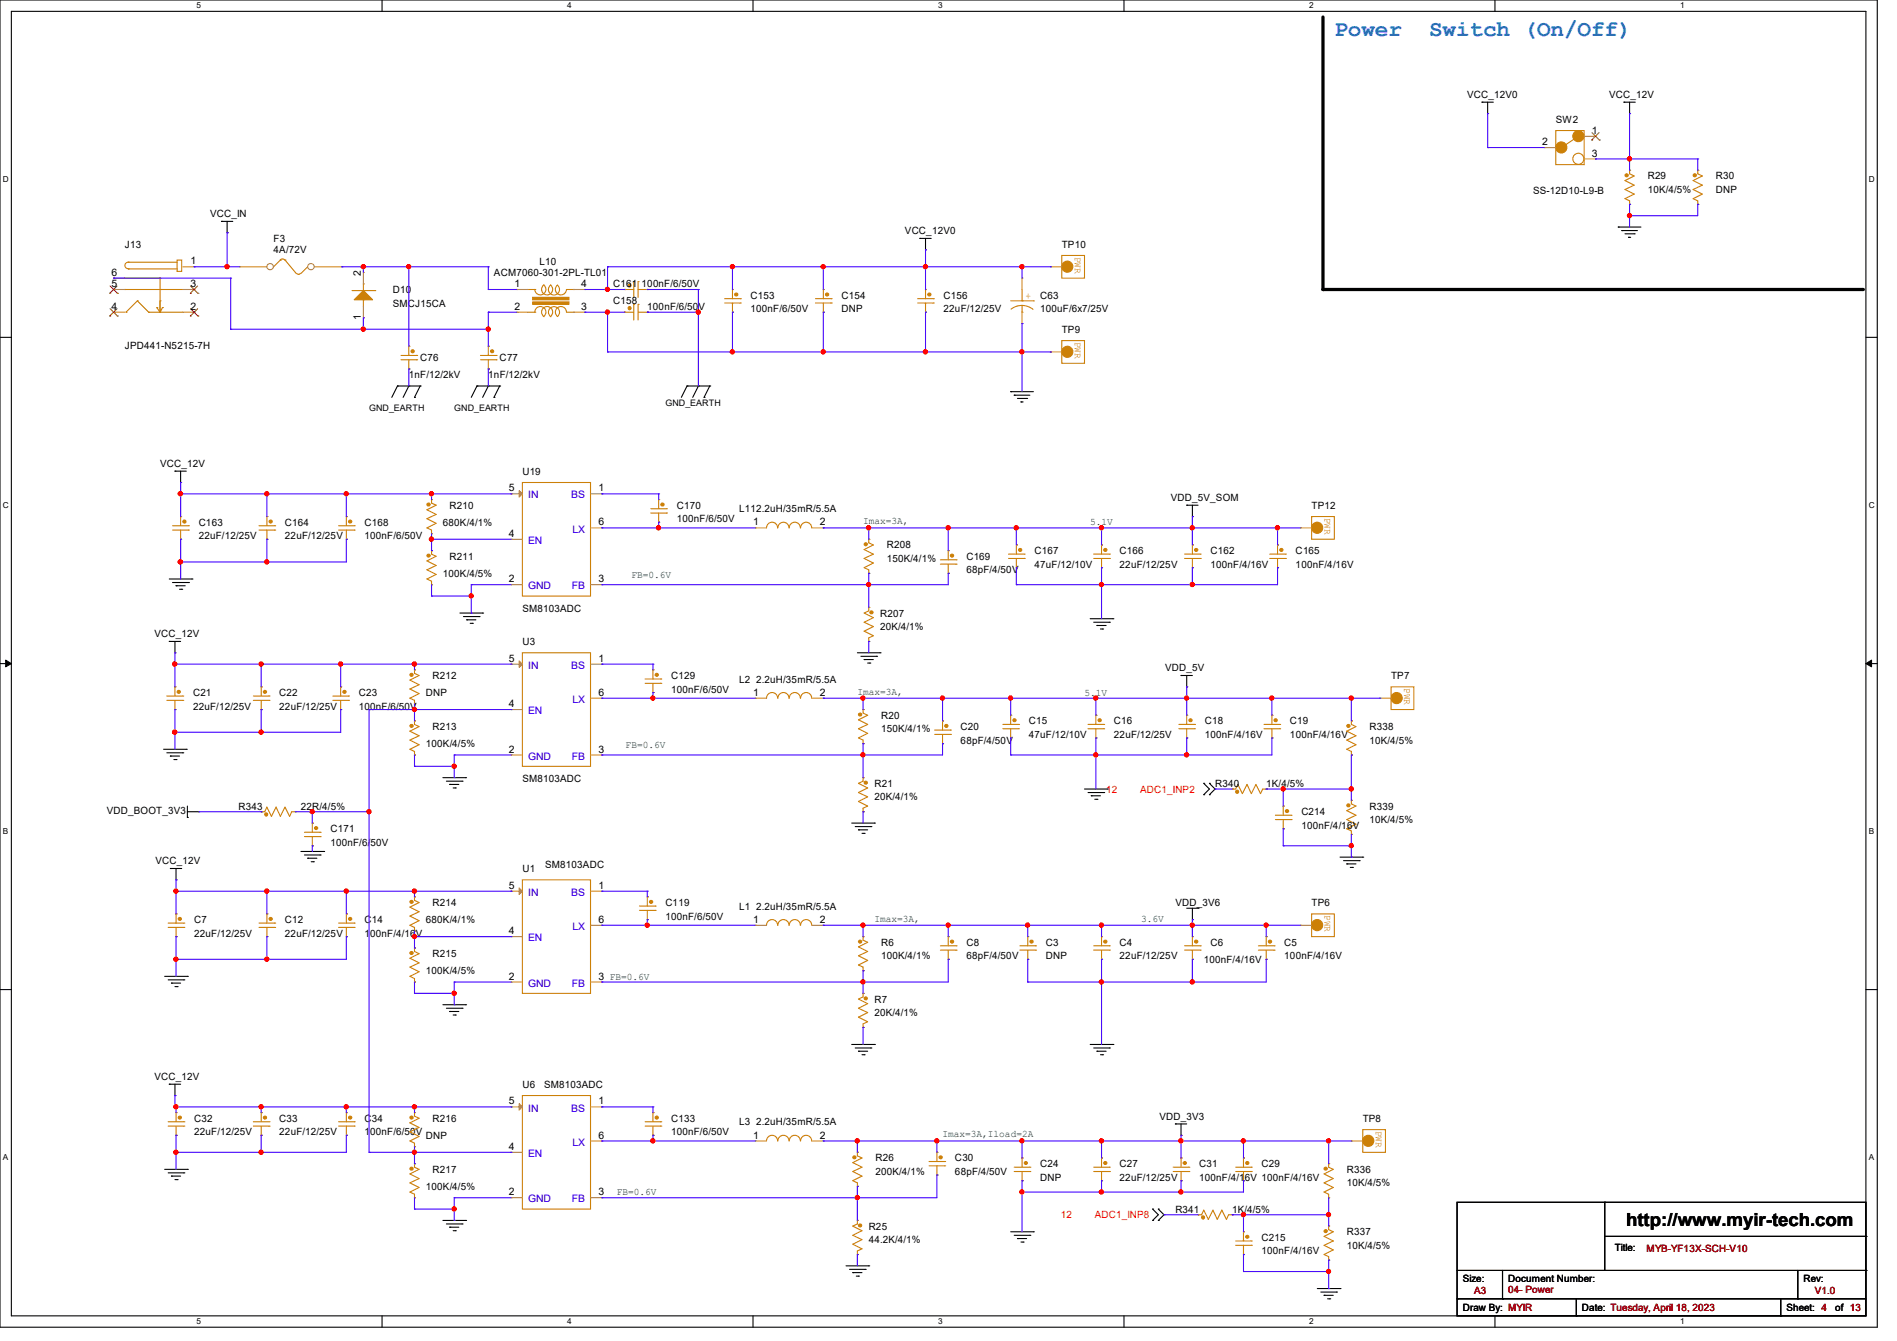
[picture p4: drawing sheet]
<svg xmlns="http://www.w3.org/2000/svg" width="297mm" height="210mm" viewBox="0 0 297 210" stroke-linecap="round" stroke-linejoin="round" font-family="sans-serif">
<defs><g id="words">
<g font-size="3.6" fill="#0080ff">
<text x="208.9" y="5.6">Power</text>
<text x="223.7" y="5.6">Switch (On/Off)</text>
</g>
<text font-size="2.8" x="254.6" y="192">http://www.myir-tech.com</text>
<g font-size="1.6">
<text x="229.7" y="15.3">VCC_12V0</text>
<text x="251.9" y="15.3">VCC_12V</text>
<text x="241.5" y="22.7">2</text>
<text x="243.6" y="19.2">SW2</text>
<text x="249.3" y="21">1</text>
<text x="249.3" y="24.5">3</text>
<text x="258" y="28.1">R29</text>
<text x="268.6" y="28.1">R30</text>
<text x="32.9" y="34">VCC_IN</text>
<text x="240" y="30.4">SS-12D10-L9-B</text>
<text x="258" y="30.2">10K/4/5%</text>
<text x="268.6" y="30.2">DNP</text>
<text x="19.6" y="38.8">J13</text>
<text x="29.8" y="41.4">1</text>
<text x="42.8" y="37.9">F3</text>
<text x="42.8" y="39.7">4A/72V</text>
<text x="84.5" y="41.4">L10</text>
<text x="141.7" y="36.7">VCC_12V0</text>
<text x="166.2" y="38.8">TP10</text>
<text x="17.4" y="45">5</text>
<text x="17.4" y="43.2">6</text>
<text x="29.8" y="45">3</text>
<text x="56.5" y="43.2" transform="rotate(-90 56.5 43.2)">2</text>
<text x="61.5" y="45.9">D10</text>
<text x="77.3" y="43.2">ACM7060-301-2PL-TL01</text>
<text x="80.6" y="45">1</text>
<text x="91" y="45">4</text>
<text x="96" y="45">C161 100nF/6/50V</text>
<text x="96" y="47.7">C158</text>
<text x="117.5" y="46.8">C153</text>
<text x="131.7" y="46.8">C154</text>
<text x="147.7" y="46.8">C156</text>
<text x="162.9" y="46.8">C63</text>
<text x="17.4" y="48.5">4</text>
<text x="29.8" y="48.5">2</text>
<text x="56.5" y="50.1" transform="rotate(-90 56.5 50.1)">1</text>
<text x="61.5" y="48">SMCJ15CA</text>
<text x="80.6" y="48.5">2</text>
<text x="91" y="48.5">3</text>
<text x="101.3" y="48.6">100nF/6/50V</text>
<text x="117.5" y="48.9">100nF/6/50V</text>
<text x="131.7" y="48.9">DNP</text>
<text x="147.7" y="48.9">22uF/12/25V</text>
<text x="162.9" y="48.9">100uF/6x7/25V</text>
<text x="166.2" y="52.1">TP9</text>
<text x="19.6" y="54.6">JPD441-N5215-7H</text>
<text x="64" y="59.2">1nF/12/2kV</text>
<text x="65.8" y="56.6">C76</text>
<text x="76.5" y="59.2">1nF/12/2kV</text>
<text x="78.2" y="56.6">C77</text>
<text x="25.1" y="73.1">VCC_12V</text>
<text x="79.7" y="77">5</text>
<text x="81.8" y="74.3">U19</text>
<text x="93.7" y="77">1</text>
<text x="31.1" y="82.3">C163</text>
<text x="44.6" y="82.3">C164</text>
<text x="57.1" y="82.3">C168</text>
<text x="69.3" y="82.3">680K/4/1%</text>
<text x="70.4" y="79.7">R210</text>
<text x="93.7" y="82.3">6</text>
<text x="106" y="79.7">C170</text>
<text x="106" y="81.8">100nF/6/50V</text>
<text x="115.7" y="80.2">L112.2uH/35mR/5.5A</text>
<text x="117.9" y="82.3">1</text>
<text x="128.4" y="82.3">2</text>
<text x="183.3" y="78.4">VDD_5V_SOM</text>
<text x="205.4" y="79.7">TP12</text>
<text x="31.1" y="84.5">22uF/12/25V</text>
<text x="44.6" y="84.5">22uF/12/25V</text>
<text x="57.1" y="84.5">100nF/6/50V</text>
<text x="70.4" y="87.7">R211</text>
<text x="79.7" y="84.1">4</text>
<text x="138.9" y="85.9">R208</text>
<text x="138.9" y="88">150K/4/1%</text>
<text x="151.3" y="87.7">C169</text>
<text x="151.3" y="89.8">68pF/4/50V</text>
<text x="162" y="86.8">C167</text>
<text x="162" y="88.9">47uF/12/10V</text>
<text x="175.3" y="86.8">C166</text>
<text x="175.3" y="88.9">22uF/12/25V</text>
<text x="189.5" y="86.8">C162</text>
<text x="189.5" y="88.9">100nF/4/16V</text>
<text x="202.9" y="86.8">C165</text>
<text x="202.9" y="88.9">100nF/4/16V</text>
<text x="69.3" y="90.3">100K/4/5%</text>
<text x="79.7" y="91.2">2</text>
<text x="81.8" y="95.8">SM8103ADC</text>
<text x="93.7" y="91.2">3</text>
<text x="24.2" y="99.8">VCC_12V</text>
<text x="81.8" y="101">U3</text>
<text x="137.8" y="96.6">R207</text>
<text x="137.8" y="98.7">20K/4/1%</text>
<text x="67.7" y="106.3">R212</text>
<text x="79.7" y="103.6">5</text>
<text x="93.7" y="103.6">1</text>
<text x="105.1" y="106.3">C129</text>
<text x="115.7" y="106.9">L2 2.2uH/35mR/5.5A</text>
<text x="182.4" y="105.1">VDD_5V</text>
<text x="217.8" y="106.3">TP7</text>
<text x="30.2" y="109">C21</text>
<text x="30.2" y="111.1">22uF/12/25V</text>
<text x="43.7" y="109">C22</text>
<text x="43.7" y="111.1">22uF/12/25V</text>
<text x="56.2" y="109">C23</text>
<text x="56.2" y="111.1">100nF/6/50V</text>
<text x="66.7" y="109">DNP</text>
<text x="79.7" y="110.7">4</text>
<text x="93.7" y="109">6</text>
<text x="105.1" y="108.5">100nF/6/50V</text>
<text x="117.9" y="109">1</text>
<text x="128.4" y="109">2</text>
<text x="138" y="112.6">R20</text>
<text x="161.1" y="113.5">C15</text>
<text x="174.4" y="113.5">C16</text>
<text x="188.6" y="113.5">C18</text>
<text x="202" y="113.5">C19</text>
<text x="66.7" y="117">100K/4/5%</text>
<text x="67.7" y="114.3">R213</text>
<text x="79.7" y="117.9">2</text>
<text x="93.7" y="117.9">3</text>
<text x="138" y="114.7">150K/4/1%</text>
<text x="150.4" y="114.3">C20</text>
<text x="150.4" y="116.5">68pF/4/50V</text>
<text x="161.1" y="115.6">47uF/12/10V</text>
<text x="174.4" y="115.6">22uF/12/25V</text>
<text x="188.6" y="115.6">100nF/4/16V</text>
<text x="202" y="115.6">100nF/4/16V</text>
<text x="214.4" y="114.3">R338</text>
<text x="214.4" y="116.5">10K/4/5%</text>
<text x="81.8" y="122.5">SM8103ADC</text>
<text x="136.9" y="123.2">R21</text>
<text x="136.9" y="125.3">20K/4/1%</text>
<text x="190.2" y="123.2">R340</text>
<text x="198.2" y="123.2">1K/4/5%</text>
<text x="16.7" y="127.5">VDD_BOOT_3V3</text>
<text x="37.3" y="126.8">R343</text>
<text x="47.1" y="126.8">22R/4/5%</text>
<text x="51.7" y="130.3">C171</text>
<text x="203.7" y="127.7">C214</text>
<text x="203.7" y="129.8">100nF/4/16V</text>
<text x="214.4" y="126.8">R339</text>
<text x="214.4" y="128.9">10K/4/5%</text>
<text x="24.3" y="135.3">VCC_12V</text>
<text x="51.7" y="132.5">100nF/6/50V</text>
<text x="81.8" y="136.6">U1</text>
<text x="85.3" y="136">SM8103ADC</text>
<text x="67.7" y="141.9">R214</text>
<text x="79.7" y="139.2">5</text>
<text x="93.7" y="139.2">1</text>
<text x="104.2" y="141.9">C119</text>
<text x="115.7" y="142.4">L1 2.2uH/35mR/5.5A</text>
<text x="184" y="141.9">VDD_3V6</text>
<text x="205.4" y="141.9">TP6</text>
<text x="30.4" y="144.6">C7</text>
<text x="30.4" y="146.7">22uF/12/25V</text>
<text x="44.6" y="144.6">C12</text>
<text x="44.6" y="146.7">22uF/12/25V</text>
<text x="57.1" y="144.6">C14</text>
<text x="57.1" y="146.7">100nF/4/16V</text>
<text x="66.7" y="144.6">680K/4/1%</text>
<text x="67.7" y="149.9">R215</text>
<text x="79.7" y="146.3">4</text>
<text x="93.7" y="144.5">6</text>
<text x="104.2" y="144">100nF/6/50V</text>
<text x="117.9" y="144.5">1</text>
<text x="128.4" y="144.5">2</text>
<text x="138" y="148.1">R6</text>
<text x="151.3" y="148.1">C8</text>
<text x="163.7" y="148.1">C3</text>
<text x="175.3" y="148.1">C4</text>
<text x="189.5" y="148.1">C6</text>
<text x="201.1" y="148.1">C5</text>
<text x="66.7" y="152.6">100K/4/5%</text>
<text x="79.7" y="153.4">2</text>
<text x="93.7" y="153.4">3 FB=0.6V</text>
<text x="138" y="150.2">100K/4/1%</text>
<text x="151.3" y="150.2">68pF/4/50V</text>
<text x="163.7" y="150.2">DNP</text>
<text x="175.3" y="150.2">22uF/12/25V</text>
<text x="188.5" y="150.8">100nF/4/16V</text>
<text x="201.1" y="150.2">100nF/4/16V</text>
<text x="136.9" y="157">R7</text>
<text x="136.9" y="159.1">20K/4/1%</text>
<text x="24.2" y="169.1">VCC_12V</text>
<text x="79.7" y="173">5</text>
<text x="81.8" y="170.3">U6</text>
<text x="85.2" y="170.3">SM8103ADC</text>
<text x="93.7" y="173">1</text>
<text x="30.4" y="175.7">C32</text>
<text x="30.4" y="177.8">22uF/12/25V</text>
<text x="43.7" y="175.7">C33</text>
<text x="43.7" y="177.8">22uF/12/25V</text>
<text x="57.1" y="175.7">C34</text>
<text x="57.1" y="177.8">100nF/6/50V</text>
<text x="66.7" y="178.3">DNP</text>
<text x="67.7" y="175.7">R216</text>
<text x="93.7" y="178.3">6</text>
<text x="105.1" y="175.7">C133</text>
<text x="105.1" y="177.8">100nF/6/50V</text>
<text x="115.7" y="176.2">L3 2.2uH/35mR/5.5A</text>
<text x="117.9" y="178.3">1</text>
<text x="128.4" y="178.3">2</text>
<text x="181.5" y="175.3">VDD_3V3</text>
<text x="213.4" y="175.7">TP8</text>
<text x="67.7" y="183.7">R217</text>
<text x="79.7" y="180.1">4</text>
<text x="137.1" y="181.9">R26</text>
<text x="137.1" y="184">200K/4/1%</text>
<text x="149.5" y="181.9">C30</text>
<text x="149.5" y="184">68pF/4/50V</text>
<text x="162.9" y="182.8">C24</text>
<text x="162.9" y="184.9">DNP</text>
<text x="175.3" y="182.8">C27</text>
<text x="175.3" y="184.9">22uF/12/25V</text>
<text x="187.7" y="182.8">C31</text>
<text x="187.7" y="184.9">100nF/4/16V 100nF/4/16V</text>
<text x="197.5" y="182.8">C29</text>
<text x="210.9" y="183.7">R336</text>
<text x="210.9" y="185.8">10K/4/5%</text>
<text x="66.7" y="186.3">100K/4/5%</text>
<text x="79.7" y="187.2">2</text>
<text x="93.7" y="187.2">3</text>
<text x="184" y="189.9">R341</text>
<text x="192.9" y="189.9">1K/4/5%</text>
<text x="136" y="192.6">R25</text>
<text x="136" y="194.7">44.2K/4/1%</text>
<text x="197.5" y="194.3">C215</text>
<text x="197.5" y="196.5">100nF/4/16V</text>
<text x="210.9" y="193.5">R337</text>
<text x="210.9" y="195.6">10K/4/5%</text>
<text x="252.8" y="196">Title:</text>
<text x="229" y="200.7">Size:</text>
<text x="236.1" y="200.7">Document Number:</text>
<text x="282.4" y="200.7">Rev:</text>
<text x="229" y="205.4">Draw By: MYIR</text>
<text x="247.7" y="205.4">Date: Tuesday, April 18, 2023</text>
<text x="279.7" y="205.4">Sheet: 4</text>
<text x="287.3" y="205.4">of 13</text>
</g>
<g font-size="1.6" fill="#cc8006">
<text x="168.3" y="40.2" transform="rotate(90 168.3 40.2)">PWR</text>
<text x="160.6" y="46.9">+</text>
<text x="168.3" y="53.5" transform="rotate(90 168.3 53.5)">PWR</text>
<text x="207.4" y="81.1" transform="rotate(90 207.4 81.1)">PWR</text>
<text x="219.8" y="107.7" transform="rotate(90 219.8 107.7)">PWR</text>
<text x="207.4" y="143.3" transform="rotate(90 207.4 143.3)">PWR</text>
<text x="215.4" y="177.1" transform="rotate(90 215.4 177.1)">PWR</text>
</g>
<g font-size="1.6" fill="#00c">
<text x="82.7" y="78.1">IN</text>
<text x="89.4" y="78.1">BS</text>
<text x="89.6" y="83.4">LX</text>
<text x="82.7" y="85.2">EN</text>
<text x="82.7" y="92.3">GND</text>
<text x="89.5" y="92.3">FB</text>
<text x="82.7" y="104.7">IN</text>
<text x="89.4" y="104.7">BS</text>
<text x="82.7" y="111.8">EN</text>
<text x="89.6" y="110.1">LX</text>
<text x="82.7" y="119">GND</text>
<text x="89.5" y="119">FB</text>
<text x="82.7" y="140.3">IN</text>
<text x="89.4" y="140.3">BS</text>
<text x="82.7" y="147.4">EN</text>
<text x="89.6" y="145.6">LX</text>
<text x="82.7" y="154.5">GND</text>
<text x="89.5" y="154.5">FB</text>
<text x="82.7" y="174.1">IN</text>
<text x="89.4" y="174.1">BS</text>
<text x="89.6" y="179.4">LX</text>
<text x="82.7" y="181.2">EN</text>
<text x="82.7" y="188.3">GND</text>
<text x="89.5" y="188.3">FB</text>
</g>
<g font-size="1.6" fill="#008000">
<text x="135.1" y="82.1">Imax=3A,</text>
<text x="170.7" y="82.3">5.1V</text>
<text x="98.8" y="90.5">FB=0.6V</text>
<text x="134.2" y="108.8">Imax=3A,</text>
<text x="169.8" y="109">5.1V</text>
<text x="98" y="117.1">FB=0.6V</text>
<text x="136.9" y="144.4">Imax=3A,</text>
<text x="178.7" y="144.4">3.6V</text>
<text x="147.6" y="178.1">Imax=3A,Iload=2A</text>
<text x="96.6" y="187.2">FB=0.6V</text>
</g>
<g font-size="1.6" fill="#f00">
<text x="173.2" y="124.1">12</text>
<text x="178.5" y="124.1">ADC1_INP2</text>
<text x="166.1" y="190.8">12</text>
<text x="171.4" y="190.8">ADC1_INP8</text>
</g>
<g font-size="1.6" fill="#800000">
<text x="257.8" y="196.1">MYB-YF13X-SCH-V10</text>
<text x="230.8" y="202.7">A3</text>
<text x="236.1" y="202.5">04- Power</text>
<text x="284.1" y="202.7">V1.0</text>
</g>
<g font-size="1.4">
<text x="57.8" y="64.4">GND_EARTH</text>
<text x="71.1" y="64.4">GND_EARTH</text>
<text x="104.2" y="63.5">GND_EARTH</text>
</g>
<g font-size="1.3">
<text x="30.8" y="1.3">5</text>
<text x="88.8" y="1.3">4</text>
<text x="146.9" y="1.3">3</text>
<text x="205" y="1.3">2</text>
<text x="263.1" y="1.3">1</text>
<text x=".5" y="28.4">D</text>
<text x="292.6" y="28.4">D</text>
<text x=".5" y="79.5">C</text>
<text x="292.6" y="79.5">C</text>
<text x=".5" y="130.6">B</text>
<text x="292.6" y="130.6">B</text>
<text x=".5" y="181.7">A</text>
<text x="292.6" y="181.7">A</text>
<text x="30.8" y="207.4">5</text>
<text x="88.8" y="207.4">4</text>
<text x="146.9" y="207.4">3</text>
<text x="205" y="207.4">2</text>
<text x="263.1" y="207.4">1</text>
</g>
</g></defs>
<path d="M0 0h293.9v207.9h-293.9zM1.8 1.8h290.3v204.3h-290.3z" fill="none" stroke="#000" stroke-width=".17"/>
<g fill="#fff">
<path d="M30.8 .2h.7v1.4h-.7z"/>
<path d="M30.8 206.2h.7v1.4h-.7z"/>
</g>
<path d="M59.8 0v1.8M59.8 206.1v1.8" fill="none" stroke="#000" stroke-width=".17"/>
<g fill="#fff">
<path d="M88.8 .2h.7v1.4h-.7z"/>
<path d="M88.8 206.2h.7v1.4h-.7z"/>
</g>
<path d="M117.9 0v1.8M117.9 206.1v1.8" fill="none" stroke="#000" stroke-width=".17"/>
<g fill="#fff">
<path d="M146.9 .2h.7v1.4h-.7z"/>
<path d="M146.9 206.2h.7v1.4h-.7z"/>
</g>
<path d="M176 0v1.8M176 206.1v1.8" fill="none" stroke="#000" stroke-width=".17"/>
<g fill="#fff">
<path d="M205 .2h.7v1.4h-.7z"/>
<path d="M205 206.2h.7v1.4h-.7z"/>
</g>
<path d="M234.1 0v1.8M234.1 206.1v1.8" fill="none" stroke="#000" stroke-width=".17"/>
<g fill="#fff">
<path d="M263.1 .2h.6v1.4h-.6z"/>
<path d="M263.1 206.2h.6v1.4h-.6z"/>
<path d="M.5 27.3h.9v1.4h-.9z"/>
<path d="M292.6 27.3h.9v1.4h-.9z"/>
<path d="M.5 78.4h.9v1.4h-.9z"/>
<path d="M292.6 78.4h.9v1.4h-.9z"/>
</g>
<path d="M0 52.8h1.8M292.1 52.8h1.8" fill="none" stroke="#000" stroke-width=".17"/>
<g fill="#fff">
<path d="M.5 129.5h.8v1.4h-.8z"/>
<path d="M292.6 129.5h.8v1.4h-.8z"/>
</g>
<path d="M0 103.9h1.8M292.1 103.9h1.8" fill="none" stroke="#000" stroke-width=".17"/>
<path d="M.9 103.4l.9 .5-.9 .5zM292.1 103.9l.9-.5v1z" fill="#000" stroke="#000" stroke-width=".16"/>
<g fill="#fff">
<path d="M.5 180.5h.8v1.4h-.8z"/>
<path d="M292.6 180.5h.8v1.4h-.8z"/>
</g>
<g fill="none" stroke="#000" stroke-width=".17">
<path d="M232 16h.1M232 16h1.8M232.9 17.8h.1M232.9 16v1.8M254.3 16h.1M254.3 16h1.7M255.1 17.8h.1M255.1 16v1.8M34.7 34.7h.1M34.7 34.7h1.7M35.6 36.4h.1M35.6 34.7v1.7"/>
<path d="M144 37.3h.1M144 37.3h1.8M144.9 39.1h.1M144.9 37.3v1.8M253.4 35.6h.1M253.4 35.6h3.5M253.9 36.1h.1M253.9 36.1h2.5M254.4 36.6h1.5M255 37.2h.1M255 37.2h.3M255.9 36.6h.1"/>
<path d="M27.4 73.8h.1M27.4 73.8h1.8M28.3 75.6h.1M28.3 73.8v1.8M62.2 60.5h.1M62.2 60.5l-.9 1.7M62.2 60.5h3.6M64 60.5h.1M64 60.5l-.9 1.7M64.9 62.2h.1M65.8 60.5h.1M65.8 60.5l-.9 1.7"/>
<path d="M74.7 60.5h.1M74.7 60.5h3.5M74.7 60.5l-.9 1.7M76.5 60.5h.1M76.5 60.5l-.9 1.7M77.3 62.2h.1M78.2 60.5h.1M78.2 60.5l-.9 1.7M107.6 60.5h.1M107.6 60.5h3.5M107.6 60.5l-.9 1.7M109.3 60.5h.1"/>
<path d="M109.3 60.5l-.8 1.7M110.2 62.2h.1M111.1 60.5h.1M111.1 60.5l-.9 1.7M158.2 61.3h.1M158.2 61.3h3.6M158.8 61.9h.1M158.8 61.9h2.4M159.3 62.4h1.4M159.9 62.9h.1M159.9 62.9h.3M160.7 62.4h.1"/>
<path d="M185.8 79.1h.1M185.8 79.1h1.8M186.7 79.1v1.8M26.5 90.7h3.6M27 91.2h2.5M27.6 91.7h.1M27.6 91.7h1.4M28.1 92.3h.3M28.4 92.3h.1M29.5 91.2h.1M30.1 90.7h.1M72 96h3.6"/>
<path d="M72.6 96.6h2.4M73.1 97.1h.1M73.1 97.1h1.4M73.6 97.6h.4M74 97.6h.1M75 96.6h.1M75.6 96h.1M170.7 96.9h3.5M171.2 97.5h2.5M171.7 98h.1M171.7 98h1.5M172.3 98.5h.3"/>
<path d="M172.6 98.5h.1M173.7 97.5h.1M174.2 96.9h.1M186.7 80.9h.1M25.6 117.3h3.6M26.1 117.9h2.5M26.5 100.5h.1M26.5 100.5h1.8M26.7 118.4h.1M26.7 118.4h1.4M27.2 119h.4M27.4 102.2h.1"/>
<path d="M27.4 100.5v1.7M27.6 119h.1M28.6 117.9h.1M29.2 117.3h.1M134.2 102.2h3.6M134.8 102.8h2.4M135.3 103.3h.1M135.3 103.3h1.4M135.8 103.8h.4M136.2 103.8h.1M137.2 102.8h.1M137.8 102.2h.1"/>
<path d="M184.9 105.8h.1M184.9 105.8h1.8M185.8 107.6h.1M185.8 105.8v1.8M26.7 136h.1M26.7 136h1.7M27.6 137.8h.1M27.6 136v1.8M29.3 128h.1M29.3 127.1h1.8M29.3 126.2v1.8M31.1 127.1h.1"/>
<path d="M47.1 133.3h3.6M47.7 133.9h2.4M48.2 134.4h.1M48.2 134.4h1.4M48.7 135h.4M49.1 135h.1M50.1 133.9h.1M50.7 133.3h.1M69.3 121.8h3.6M69.9 122.3h2.4M70.4 122.9h.1M70.4 122.9h1.4"/>
<path d="M71 123.4h.3M71.3 123.4h.1M72.3 122.3h.1M72.9 121.8h.1M133.3 128.9h3.6M133.9 129.5h2.5M134.4 130h.1M134.4 130h1.4M135 130.5h.3M135.3 130.5h.1M136.4 129.5h.1M136.9 128.9h.1"/>
<path d="M169.8 123.6h3.6M170.3 124.1h2.5M170.9 124.6h.1M170.9 124.6h1.4M171.4 125.2h.3M171.7 125.2h.1M172.8 124.1h.1M173.4 123.6h.1M188.5 124.5h.1M188.5 122.7h.1M188.5 122.7l.9 .9-.9 .9M189.4 122.7h.1"/>
<path d="M189.4 124.5h.1M189.4 122.7l.8 .9-.8 .9M209.8 134.2h3.6M210.4 134.8h2.4M210.9 135.3h.1M210.9 135.3h1.4M211.4 135.8h.4M211.8 135.8h.1M212.8 134.8h.1M213.4 134.2h.1M0 155h1.8M25.8 152.9h3.5"/>
<path d="M26.3 153.5h2.5M26.8 154h.1M26.8 154h1.5M27.4 154.5h.3M27.7 154.5h.1M28.8 153.5h.1M29.3 152.9h.1M69.3 157.4h3.6M69.9 157.9h2.4M70.4 158.4h.1M70.4 158.4h1.4M71 159h.3"/>
<path d="M71.3 159h.1M72.3 157.9h.1M72.9 157.4h.1M185.8 142.2h1.8M186.7 144h.1M186.7 142.2v1.8M187.6 142.2h.1M292.1 155h1.8M26.5 169.8h.1M26.5 169.8h1.8M27.4 171.6h.1M27.4 169.8v1.8"/>
<path d="M133.3 163.6h3.6M133.9 164.1h2.5M134.4 164.6h.1M134.4 164.6h1.4M135 165.2h.3M135.3 165.2h.1M136.4 164.1h.1M136.9 163.6h.1M170.7 163.6h3.5M171.2 164.1h2.5M171.7 164.6h.1M171.7 164.6h1.5"/>
<path d="M172.3 165.2h.3M172.6 165.2h.1M173.7 164.1h.1M174.2 163.6h.1M184 176h.1M184 176h1.8M184.9 177.8h.1M184.9 176v1.8M25.8 183.1h3.5M26.3 183.7h2.5M26.8 184.2h.1M26.8 184.2h1.5"/>
<path d="M27.4 184.7h.3M27.7 184.7h.1M28.8 183.7h.1M29.3 183.1h.1M69.3 191.1h3.6M69.9 191.7h2.4M70.4 192.2h.1M70.4 192.2h1.4M71 192.7h.3M71.3 192.7h.1M72.3 191.7h.1M72.9 191.1h.1"/>
<path d="M132.5 198.2h3.5M133 198.8h2.5M133.5 199.3h.1M133.5 199.3h1.5M134.1 199.9h.3M134.4 199.9h.1M135.5 198.8h.1M136 198.2h.1M158.2 192.9h3.6M158.8 193.5h2.4M159.3 194h.1M159.3 194h1.4"/>
<path d="M159.9 194.5h.3M160.2 194.5h.1M161.2 193.5h.1M161.8 192.9h.1M180.5 191.1h.1M180.5 189.4h.1M180.5 189.4l.9 .8-.9 .9M181.4 189.4h.1M181.4 191.1h.1M181.4 189.4l.8 .8-.8 .9M228.1 188.3h64v17.8h-64zM228.1 199h64"/>
<path d="M235.2 199v4.4M251.2 188.3h.1M251.2 188.3v10.7M251.2 193.6h40.9M281.5 199v4.4M292.1 199h.1M292.1 193.6h.1M206.2 201.8h3.6M206.8 202.4h2.5M207.3 202.9h.1M207.3 202.9h1.4M207.9 203.4h.3"/>
<path d="M208.2 203.4h.1M209.3 202.4h.1M209.8 201.8h.1M228.1 203.4h.1M228.1 203.4h64M235.2 203.4h.1M246.8 206.1h.1M246.8 203.4v2.7M278.8 206.1h.1M278.8 203.4v2.7M281.5 203.4h.1"/>
</g>
<path d="M207.1 2.7v42.6h84.5" fill="none" stroke="#000" stroke-width=".51"/>
<g fill="#000">
<circle cx="207.1" cy="45.3" r=".25"/>
<circle cx="291.6" cy="45.3" r=".25"/>
</g>
<g fill="#cc8006" stroke="#cc8006" stroke-width=".17">
<path d="M56.9 45.5l1.4 1.4h-2.8z"/>
<path d="M83.4 47.3h5.7v.4h-5.7z" fill-rule="evenodd"/>
<path d="M83.4 46.6h5.7v.3h-5.7z" fill-rule="evenodd"/>
<circle cx="206.2" cy="82.7" r=".87"/>
<circle cx="173.1" cy="147.5" r=".24"/>
<circle cx="28.2" cy="175" r=".24"/>
<circle cx="211.1" cy="126.1" r=".24"/>
<circle cx="98.6" cy="44.7" r=".24"/>
<circle cx="101.9" cy="141.3" r=".24"/>
<circle cx="254.7" cy="27.5" r=".24"/>
<circle cx="136.5" cy="95.9" r=".24"/>
<circle cx="187.3" cy="147.5" r=".24"/>
<circle cx="199.7" cy="112.8" r=".24"/>
<circle cx="102.8" cy="105.7" r=".24"/>
<circle cx="67.1" cy="79" r=".24"/>
<circle cx="41.5" cy="175" r=".24"/>
<circle cx="148.2" cy="113.7" r=".24"/>
<circle cx="206.2" cy="144.9" r=".87"/>
<circle cx="115.3" cy="46.1" r=".24"/>
<circle cx="135.6" cy="122.6" r=".24"/>
<circle cx="54.8" cy="175" r=".24"/>
<circle cx="64.4" cy="175" r=".24"/>
<circle cx="64.4" cy="141.3" r=".24"/>
<circle cx="173.1" cy="86.1" r=".24"/>
<circle cx="28.2" cy="143.9" r=".24"/>
<circle cx="161.5" cy="147.5" r=".24"/>
<circle cx="135.6" cy="156.4" r=".24"/>
<circle cx="218.7" cy="109.3" r=".87"/>
<circle cx="67.1" cy="87" r=".24"/>
<circle cx="49.5" cy="129.7" r=".24"/>
<circle cx="145.5" cy="46.1" r=".24"/>
<circle cx="103.7" cy="79" r=".24"/>
<circle cx="98.6" cy="48.2" r=".24"/>
<circle cx="64.4" cy="183" r=".24"/>
<circle cx="42.4" cy="143.9" r=".24"/>
<circle cx="195.3" cy="182.2" r=".24"/>
<circle cx="64.4" cy="149.3" r=".24"/>
<circle cx="207.6" cy="183" r=".24"/>
<circle cx="244.5" cy="23.1" r=".87"/>
<circle cx="247.1" cy="21.3" r=".87"/>
<circle cx="159.7" cy="86.1" r=".24"/>
<circle cx="64.4" cy="105.7" r=".24"/>
<circle cx="167.1" cy="55.1" r=".87"/>
<circle cx="188.4" cy="190.7" r=".24"/>
<circle cx="186.4" cy="112.8" r=".24"/>
<circle cx="187.3" cy="86.1" r=".24"/>
<circle cx="172.2" cy="112.8" r=".24"/>
<circle cx="64.6" cy="55" r=".24"/>
<circle cx="147.3" cy="181.3" r=".24"/>
<circle cx="201.5" cy="127" r=".24"/>
<circle cx="41.7" cy="127.5" r=".24"/>
<circle cx="102.8" cy="175" r=".24"/>
<circle cx="134.7" cy="111.9" r=".24"/>
<circle cx="28.9" cy="81.7" r=".24"/>
<circle cx="64.4" cy="113.7" r=".24"/>
<circle cx="133.8" cy="181.3" r=".24"/>
<circle cx="207.6" cy="192.8" r=".24"/>
<circle cx="54.8" cy="81.7" r=".24"/>
<circle cx="195.3" cy="193.7" r=".24"/>
<circle cx="134.7" cy="191.9" r=".24"/>
<circle cx="214.2" cy="178.7" r=".87"/>
<circle cx="265.4" cy="27.5" r=".24"/>
<circle cx="42.4" cy="81.7" r=".24"/>
<circle cx="198.8" cy="147.5" r=".24"/>
<circle cx="173.1" cy="182.2" r=".24"/>
<circle cx="28" cy="108.4" r=".24"/>
<circle cx="158.8" cy="112.8" r=".24"/>
<circle cx="129.5" cy="46.1" r=".24"/>
<circle cx="41.5" cy="108.4" r=".24"/>
<circle cx="77.1" cy="55" r=".24"/>
<circle cx="149.1" cy="87" r=".24"/>
<circle cx="160.6" cy="182.2" r=".24"/>
<circle cx="185.5" cy="182.2" r=".24"/>
<circle cx="54.8" cy="143.9" r=".24"/>
<circle cx="149.1" cy="147.5" r=".24"/>
</g>
<g fill="none" stroke="#cc8006" stroke-width=".17">
<path d="M243.6 20.4h4.4v5.4h-4.4zM247.1 21.3h.1M247.1 21.3l-2.6 1.8M255.1 32h.1M255.1 26.7h.1M255.1 26.7v.5l.8 .4-1.5 .7 1.5 .7-1.5 .7 1.5 .7-1.5 .7 .7 .4v.5M265.8 32h.1M265.8 26.7h.1M265.8 26.7v.5l.7 .4-1.4 .7 1.4 .7-1.4 .7 1.4 .7-1.4 .7 .7 .4v.5M19.6 45.3h.1M19.6 45.3h9M19.6 43.6h5.5"/>
<path d="M19.7 48.9h.1M20.1 41.1h.1M20.1 42.1h.1M20.1 41.1a.51 .51 0 0 0-.5 .5 .51 .51 0 0 0 .5 .5M20.1 41.1h7.6M20.1 42.1h7.6M21.5 47.1h.1M21.5 47.1l1.8 1.8M21.5 47.1l-1.8 1.8M23.3 48.9h.1M23.3 48.9h5.3M24.6 48.2h.1"/>
<path d="M24.6 48.2l.5 .7M25.1 45.3h.1M25.1 48.9h.1M25.1 47.1h.1M25.1 43.6h.1M25.1 43.6v5.3M25.4 48.2h.1M25.4 48.2l-.3 .7M27.7 40.7h.7v1.8h-.7zM43.9 40.7l.4-.1 .3 .1M43.9 40.7h.1M43.9 40.7l-1.1 1.1"/>
<path d="M44.6 40.7h.1M44.6 40.7l1.8 2.1M47 42.8l-.2 .2-.4-.2M48.2 41.8h.1M48.2 41.8l-1.1 1M55.1 45.5h3.6M56.9 44.4h.1M56.9 46.9h.1M56.9 44.4v1.1M56.9 46.9v1.1M58.7 45.5h.1M62.8 56.3h2.4"/>
<path d="M62.8 55.7h2.4M64 54.2h.1M64 57.8h.1M64 54.2v1.5M64 56.3v1.5M65.2 56.3h.1M65.2 55.7h.1M75.2 56.3h2.5M75.2 55.7h2.5M76.5 54.2h.1M76.5 57.8h.1M76.5 54.2v1.5"/>
<path d="M76.5 56.3v1.5M77.7 56.3h.1M77.7 55.7h.1M82.7 45.3h1M82.7 48.9h1M83.7 48.9a.87 .87 0 0 1 1.3-.8 .87 .87 0 0 1 .1 1.5M83.7 45.3h.1M83.7 48.9h.1M85.2 44.6a.87 .87 0 0 1-.2 1.5 .87 .87 0 0 1-1.3-.8M85.2 44.6a.87 .87 0 0 0-.2 1.3 .87 .87 0 0 0 1.3 0 .87 .87 0 0 0-.1-1.3M86.2 49.6a.87 .87 0 0 0 .1-1.3 .87 .87 0 0 0-1.3 0 .87 .87 0 0 0 .2 1.3M86.2 44.6a.87 .87 0 0 0-.1 1.3 .87 .87 0 0 0 1.3 0 .87 .87 0 0 0-.1-1.2"/>
<path d="M87.3 49.6a.87 .87 0 0 0 .1-1.3 .87 .87 0 0 0-1.3 0 .87 .87 0 0 0 .2 1.3M87.3 44.6a.87 .87 0 0 0 .1 1.5 .87 .87 0 0 0 1.3-.8M88.7 48.9a.87 .87 0 0 0-1.3-.8 .87 .87 0 0 0-.1 1.5M88.7 45.3h1.1M88.7 48.9h1.1M89.8 45.3h.1M89.8 48.9h.1M97.8 45.3h.1M97.8 48.9h.1M97.8 45.3h1.4M97.8 48.9h1.4M99.2 44.1h.1"/>
<path d="M99.2 47.7h.1M99.2 44.1v2.5M99.2 47.7v2.4M99.9 44.1h.1M99.9 47.7h.1M99.9 44.1v2.5M99.9 47.7v2.4M99.9 45.3h1.4M99.9 48.9h1.4M101.3 45.3h.1M101.3 48.9h.1M113.5 47.5h2.4"/>
<path d="M113.5 46.8h2.4M114.7 45.3h.1M114.7 48.9h.1M114.7 45.3v1.5M114.7 47.5v1.4M115.9 47.5h.1M115.9 46.8h.1M127.7 47.5h2.4M127.7 46.8h2.4M128.9 45.3h.1M128.9 48.9h.1M128.9 45.3v1.5"/>
<path d="M128.9 47.5v1.4M130.1 47.5h.1M130.1 46.8h.1M143.7 47.5h2.4M143.7 46.8h2.4M144.9 45.3h.1M144.9 48.9h.1M144.9 45.3v1.5M144.9 47.5v1.4M146.1 47.5h.1M146.1 46.8h.1M166.2 53.3h3.6v3.6h-3.6z"/>
<path d="M67.6 78.2h.1M67.6 78.2v.6l.7 .3-1.5 .7 1.5 .8-1.5 .6 1.5 .8-1.5 .7 .8 .3v.6M81.8 75.6h10.7v17.7h-10.7zM101.9 79.7h2.5M103.1 78.2h.1M103.1 78.2v1.5M104.4 79.7h.1M27 83h2.5M27 82.3h2.5M28.3 80.9h.1M28.3 84.5h.1M28.3 80.9v1.4"/>
<path d="M28.3 83v1.5M29.5 83h.1M29.5 82.3h.1M40.6 83h2.4M40.6 82.3h2.4M41.8 80.9h.1M41.8 84.5h.1M41.8 80.9v1.4M41.8 83v1.5M43 83h.1M43 82.3h.1M53 83h2.5"/>
<path d="M53 82.3h2.5M54.2 80.9h.1M54.2 84.5h.1M54.2 80.9v1.4M54.2 83v1.5M55.5 83h.1M55.5 82.3h.1M67.6 83.6h.1M67.6 91.6h.1M67.6 86.2h.1M67.6 86.2v.6l.7 .3-1.5 .7 1.5 .8-1.5 .6 1.5 .8-1.5 .7 .8 .3v.6M101.9 80.3h2.5"/>
<path d="M103.1 81.8h.1M103.1 80.3v1.5M104.4 80.3h.1M120 82.7a.87 .87 0 0 1 .9-.9 .87 .87 0 0 1 .9 .9M121.8 82.7a.87 .87 0 0 1 .9-.9 .87 .87 0 0 1 .8 .9M123.6 82.7a.87 .87 0 0 1 .8-.9 .87 .87 0 0 1 .9 .9M125.3 82.7a.87 .87 0 0 1 .9-.9 .87 .87 0 0 1 .9 .9M136 95.1h.1M136 95.1v.6l-.7 .3 1.4 .7-1.4 .8 1.4 .6-1.4 .7 1.4 .8-.7 .3v.6M147.2 88.3h2.5M147.2 87.7h2.5M148.5 86.2h.1"/>
<path d="M148.5 89.8h.1M148.5 86.2v1.5M148.5 88.3v1.5M149.7 88.3h.1M149.7 87.7h.1M157.9 87.5h2.5M157.9 86.8h2.5M159.1 85.3h.1M159.1 88.9h.1M159.1 85.3v1.5M159.1 87.5v1.4M160.4 87.5h.1"/>
<path d="M160.4 86.8h.1M171.2 87.5h2.5M171.2 86.8h2.5M172.5 85.3h.1M172.5 88.9h.1M172.5 85.3v1.5M172.5 87.5v1.4M173.7 87.5h.1M173.7 86.8h.1M185.5 87.5h2.4M185.5 86.8h2.4M186.7 85.3h.1"/>
<path d="M186.7 88.9h.1M186.7 85.3v1.5M186.7 87.5v1.4M187.9 87.5h.1M187.9 86.8h.1M205.4 80.9h3.5v3.6h-3.5zM26.1 109.7h2.5M26.1 109h2.5M27.4 107.6h.1M27.4 111.1h.1M27.4 107.6v1.4M27.4 109.7v1.4"/>
<path d="M28.6 109.7h.1M28.6 109h.1M39.7 109.7h2.4M39.7 109h2.4M40.9 107.6h.1M40.9 111.1h.1M40.9 107.6v1.4M40.9 109.7v1.4M42.1 109.7h.1M42.1 109h.1M64.9 110.2h.1M64.9 104.9h.1"/>
<path d="M64.9 118.2h.1M64.9 112.9h.1M64.9 104.9v.6l.7 .3-1.4 .7 1.4 .7-1.4 .7 1.4 .7-1.4 .7 .7 .4v.5M64.9 112.9v.6l.7 .3-1.4 .7 1.4 .7-1.4 .7 1.4 .7-1.4 .7 .7 .4v.5M81.8 102.2h10.7v17.8h-10.7zM101 107h2.5M101 106.3h2.5M102.2 104.9h.1M102.2 108.5h.1M102.2 104.9v1.4M102.2 107v1.5M103.5 107h.1"/>
<path d="M103.5 106.3h.1M120 109.3a.87 .87 0 0 1 .9-.8 .87 .87 0 0 1 .9 .8M121.8 109.3a.87 .87 0 0 1 .9-.8 .87 .87 0 0 1 .8 .8M123.6 109.3a.87 .87 0 0 1 .8-.8 .87 .87 0 0 1 .9 .8M125.3 109.3a.87 .87 0 0 1 .9-.8 .87 .87 0 0 1 .9 .8M135.1 116.5h.1M135.1 111.1h.1M135.1 111.1v.6l.7 .3-1.4 .7 1.4 .8-1.4 .6 1.4 .8-1.4 .7 .7 .3v.6M136 100.5h.1M146.3 115h2.5M146.3 114.3h2.5M147.6 112.9h.1"/>
<path d="M147.6 116.5h.1M147.6 112.9v1.4M147.6 115v1.5M148.8 115h.1M148.8 114.3h.1M157 114.1h2.5M157 113.5h2.5M158.2 112h.1M158.2 115.6h.1M158.2 112v1.5M158.2 114.1v1.5M159.5 114.1h.1"/>
<path d="M159.5 113.5h.1M170.3 114.1h2.5M170.3 113.5h2.5M171.6 112h.1M171.6 115.6h.1M171.6 112v1.5M171.6 114.1v1.5M172.8 114.1h.1M172.8 113.5h.1M184.6 114.1h2.4M184.6 113.5h2.4M185.8 112h.1"/>
<path d="M185.8 115.6h.1M185.8 112v1.5M185.8 114.1v1.5M187 114.1h.1M187 113.5h.1M197.9 114.1h2.5M197.9 113.5h2.5M199.1 112h.1M199.1 115.6h.1M199.1 112v1.5M199.1 114.1v1.5M200.4 114.1h.1"/>
<path d="M200.4 113.5h.1M217.8 107.6h3.6v3.5h-3.6zM40.9 127.1h.1M40.9 127.1h.5l.4-.7 .7 1.4 .7-1.4 .7 1.4 .7-1.4 .7 1.4 .4-.7h.5M46.2 127.1h.1M47.7 131h2.4M47.7 130.3h2.4M48.9 128.9h.1M48.9 132.5h.1M48.9 128.9v1.4M48.9 131v1.5M50.1 131h.1"/>
<path d="M50.1 130.3h.1M81.8 137.8h10.7v17.8h-10.7zM135.1 127.1h.1M135.1 121.8h.1M135.1 121.8v.5l-.7 .4 1.4 .7-1.4 .7 1.4 .7-1.4 .7 1.4 .7-.7 .4v.5M199.7 128.4h2.4M199.7 127.7h2.4M200.9 126.2h.1M200.9 129.8h.1M200.9 126.2v1.5M200.9 128.4v1.4M202.1 128.4h.1"/>
<path d="M202.1 127.7h.1M211.6 130.7h.1M211.6 125.3h.1M211.6 125.3v.6l.7 .3-1.4 .8 1.4 .7-1.4 .7 1.4 .7-1.4 .7 .7 .3v.6M26.3 145.2h2.5M26.3 144.6h2.5M27.6 143.1h.1M27.6 146.7h.1M27.6 143.1v1.5M27.6 145.2v1.5M28.8 145.2h.1M28.8 144.6h.1"/>
<path d="M40.6 145.2h2.4M40.6 144.6h2.4M41.8 143.1h.1M41.8 146.7h.1M41.8 143.1v1.5M41.8 145.2v1.5M43 145.2h.1M43 144.6h.1M53 145.2h2.5M53 144.6h2.5M54.2 143.1h.1M54.2 146.7h.1"/>
<path d="M54.2 143.1v1.5M54.2 145.2v1.5M55.5 145.2h.1M55.5 144.6h.1M64.9 145.8h.1M64.9 140.5h.1M64.9 153.8h.1M64.9 148.5h.1M64.9 140.5v.5l.7 .4-1.4 .7 1.4 .7-1.4 .7 1.4 .7-1.4 .7 .7 .3v.6M64.9 148.5v.5l.7 .4-1.4 .7 1.4 .7-1.4 .7 1.4 .7-1.4 .7 .7 .3v.6M100.1 142.6h2.5M100.1 141.9h2.5"/>
<path d="M101.3 140.5h.1M101.3 144h.1M101.3 140.5v1.4M101.3 142.6v1.4M102.6 142.6h.1M102.6 141.9h.1M135.1 155.6h.1M135.1 155.6v.5l-.7 .4 1.4 .7-1.4 .7 1.4 .7-1.4 .7 1.4 .7-.7 .4v.5M147.2 148.8h2.5M147.2 148.1h2.5M148.5 146.7h.1M148.5 150.2h.1"/>
<path d="M148.5 146.7v1.4M148.5 148.8v1.4M149.7 148.8h.1M149.7 148.1h.1M159.7 148.8h2.4M159.7 148.1h2.4M160.9 146.7h.1M160.9 150.2h.1M160.9 146.7v1.4M160.9 148.8v1.4M162.1 148.8h.1M162.1 148.1h.1"/>
<path d="M171.2 148.8h2.5M171.2 148.1h2.5M172.5 146.7h.1M172.5 150.2h.1M172.5 146.7v1.4M172.5 148.8v1.4M173.7 148.8h.1M173.7 148.1h.1M185.5 148.8h2.4M185.5 148.1h2.4M186.7 146.7h.1M186.7 150.2h.1"/>
<path d="M186.7 146.7v1.4M186.7 148.8v1.4M187.9 148.8h.1M187.9 148.1h.1M197 148.8h2.5M197 148.1h2.5M198.2 146.7h.1M198.2 150.2h.1M198.2 146.7v1.4M198.2 148.8v1.4M199.5 148.8h.1M199.5 148.1h.1"/>
<path d="M205.4 143.1h3.5v3.6h-3.5zM26.3 176.4h2.5M26.3 175.7h2.5M27.6 174.2h.1M27.6 177.8h.1M27.6 174.2v1.5M27.6 176.4v1.4M28.8 176.4h.1M28.8 175.7h.1M39.7 176.4h2.4M39.7 175.7h2.4M40.9 174.2h.1"/>
<path d="M40.9 177.8h.1M40.9 174.2v1.5M40.9 176.4v1.4M42.1 176.4h.1M42.1 175.7h.1M53 176.4h2.5M53 175.7h2.5M54.2 174.2h.1M54.2 177.8h.1M54.2 174.2v1.5M54.2 176.4v1.4M55.5 176.4h.1"/>
<path d="M55.5 175.7h.1M64.9 179.6h.1M64.9 174.2h.1M64.9 174.2v.6l.7 .3-1.4 .8 1.4 .7-1.4 .6 1.4 .8-1.4 .7 .7 .3v.6M101 176.4h2.5M101 175.7h2.5M102.2 174.2h.1M102.2 177.8h.1M102.2 174.2v1.5M102.2 176.4v1.4M103.5 176.4h.1M103.5 175.7h.1"/>
<path d="M120 178.7a.87 .87 0 0 1 .9-.9 .87 .87 0 0 1 .9 .9M121.8 178.7a.87 .87 0 0 1 .9-.9 .87 .87 0 0 1 .8 .9M123.6 178.7a.87 .87 0 0 1 .8-.9 .87 .87 0 0 1 .9 .9M125.3 178.7a.87 .87 0 0 1 .9-.9 .87 .87 0 0 1 .9 .9M135.1 160.9h.1M213.4 176.9h3.5v3.6h-3.5zM64.9 187.6h.1M64.9 182.2h.1M64.9 182.2v.6l.7 .3-1.4 .8 1.4 .7-1.4 .7 1.4 .7-1.4 .7 .7 .3v.6M134.2 185.8h.1M134.2 180.5h.1M134.2 196.5h.1"/>
<path d="M134.2 191.1h.1M134.2 180.5v.5l.8 .4-1.5 .7 1.5 .7-1.5 .7 1.5 .7-1.5 .7 .7 .4v.5M134.2 191.1v.6l-.7 .3 1.5 .7-1.5 .8 1.5 .6-1.5 .8 1.5 .7-.8 .3v.6M145.5 182.6h2.4M145.5 181.9h2.4M146.7 180.5h.1M146.7 184h.1M146.7 180.5v1.4M146.7 182.6v1.4M147.9 182.6h.1M147.9 181.9h.1M158.8 183.5h2.4"/>
<path d="M158.8 182.8h2.4M160 181.4h.1M160 184.9h.1M160 181.4v1.4M160 183.5v1.4M161.2 183.5h.1M161.2 182.8h.1M171.2 183.5h2.5M171.2 182.8h2.5M172.5 181.4h.1M172.5 184.9h.1M172.5 181.4v1.4"/>
<path d="M172.5 183.5v1.4M173.7 183.5h.1M173.7 182.8h.1M183.7 183.5h2.4M183.7 182.8h2.4M184.9 181.4h.1M184.9 184.9h.1M184.9 181.4v1.4M184.9 183.5v1.4M186.1 183.5h.1M186.1 182.8h.1M187.6 190.2h.1"/>
<path d="M187.6 190.2h.5l.4-.7 .7 1.5 .7-1.5 .7 1.5 .7-1.5 .7 1.5 .4-.8h.5M192.9 190.2h.1M193.5 183.5h2.4M193.5 182.8h2.4M193.5 195h2.4M193.5 194.4h2.4M194.7 181.4h.1M194.7 184.9h.1M194.7 192.9h.1M194.7 196.5h.1M194.7 181.4v1.4M194.7 183.5v1.4"/>
<path d="M194.7 192.9v1.5M194.7 195v1.5M195.9 183.5h.1M195.9 182.8h.1M195.9 195h.1M195.9 194.4h.1M208 187.6h.1M208 182.2h.1M208 197.4h.1M208 192h.1M208 182.2v.6l.7 .3-1.4 .8 1.4 .7-1.4 .7 1.4 .7-1.4 .7 .7 .3v.6M208 192v.6l.7 .3-1.4 .7 1.4 .8-1.4 .6 1.4 .7-1.4 .8 .7 .3v.6"/>
<circle cx="247.1" cy="24.9" r=".87"/>
</g>
<g fill="none" stroke="#a84" stroke-width=".17">
<path d="M241.8 23.1h.1M241.8 23.1h1.8M248 21.3h1.8M248 24.9h1.8M249.8 21.3h.1M249.8 24.9h.1M255.1 26.7h.1M255.1 32h.1M265.8 26.7h.1M265.8 32h.1M17.8 48.9h.1M17.8 45.3h.1"/>
<path d="M17.8 43.6h.1M17.8 45.3h1.8M17.8 48.9h1.8M17.8 43.6h1.8M28.6 45.3h1.8M28.6 48.9h1.8M28.6 41.8h1.8M30.4 41.8h.1M30.4 45.3h.1M30.4 48.9h.1M56.9 42.7h.1M56.9 49.8h.1"/>
<path d="M56.9 42.7v1.7M56.9 48v1.8M64 54.2h.1M64 57.8h.1M76.5 54.2h.1M76.5 57.8h.1M80.9 45.3h.1M80.9 48.9h.1M80.9 45.3h1.8M80.9 48.9h1.8M89.8 45.3h1.8M89.8 48.9h1.8"/>
<path d="M91.6 45.3h.1M91.6 48.9h.1M97.8 45.3h.1M97.8 48.9h.1M101.3 45.3h.1M101.3 48.9h.1M114.7 45.3h.1M114.7 48.9h.1M128.9 45.3h.1M128.9 48.9h.1M144.9 45.3h.1M144.9 48.9h.1"/>
<path d="M164.5 55.1h.1M164.5 55.1h1.7M67.6 78.2h.1M80 77.3h.1M80 77.3h1.8M92.5 77.3h1.7M94.2 77.3h.1M103.1 78.2h.1M28.3 80.9h.1M28.3 84.5h.1M41.8 80.9h.1M41.8 84.5h.1"/>
<path d="M54.2 80.9h.1M54.2 84.5h.1M67.6 83.6h.1M67.6 86.2h.1M67.6 91.6h.1M80 91.6h.1M80 84.5h.1M80 91.6h1.8M80 84.5h1.8M92.5 82.7h1.7M92.5 91.6h1.7M94.2 91.6h.1"/>
<path d="M94.2 82.7h.1M103.1 81.8h.1M118.2 82.7h.1M118.2 82.7h1.8M127.1 82.7h1.8M128.9 82.7h.1M136 95.1h.1M148.5 86.2h.1M148.5 89.8h.1M159.1 85.3h.1M159.1 88.9h.1M172.5 85.3h.1"/>
<path d="M172.5 88.9h.1M186.7 85.3h.1M186.7 88.9h.1M203.6 82.7h.1M203.6 82.7h1.8M27.4 107.6h.1M27.4 111.1h.1M40.9 107.6h.1M40.9 111.1h.1M64.9 104.9h.1M64.9 110.2h.1M64.9 112.9h.1"/>
<path d="M64.9 118.2h.1M80 118.2h.1M80 111.1h.1M80 104h.1M80 104h1.8M80 118.2h1.8M80 111.1h1.8M92.5 109.3h1.7M92.5 104h1.7M92.5 118.2h1.7M94.2 104h.1M94.2 118.2h.1"/>
<path d="M94.2 109.3h.1M102.2 104.9h.1M102.2 108.5h.1M118.2 109.3h.1M118.2 109.3h1.8M127.1 109.3h1.8M128.9 109.3h.1M135.1 111.1h.1M135.1 116.5h.1M136 100.5h.1M147.6 112.9h.1M147.6 116.5h.1"/>
<path d="M158.2 112h.1M158.2 115.6h.1M171.6 112h.1M171.6 115.6h.1M185.8 112h.1M185.8 115.6h.1M199.1 112h.1M199.1 115.6h.1M216 109.3h.1M216 109.3h1.8M40.9 127.1h.1M46.2 127.1h.1"/>
<path d="M48.9 128.9h.1M48.9 132.5h.1M80 139.6h.1M80 139.6h1.8M92.5 139.6h1.7M94.2 139.6h.1M135.1 121.8h.1M135.1 127.1h.1M200.9 126.2h.1M200.9 129.8h.1M211.6 125.3h.1M211.6 130.7h.1"/>
<path d="M27.6 143.1h.1M27.6 146.7h.1M41.8 143.1h.1M41.8 146.7h.1M54.2 143.1h.1M54.2 146.7h.1M64.9 140.5h.1M64.9 145.8h.1M64.9 148.5h.1M64.9 153.8h.1M80 153.8h.1M80 146.7h.1"/>
<path d="M80 153.8h1.8M80 146.7h1.8M92.5 153.8h1.7M92.5 144.9h1.7M94.2 153.8h.1M94.2 144.9h.1M101.3 140.5h.1M101.3 144h.1M135.1 155.6h.1M148.5 146.7h.1M148.5 150.2h.1M160.9 146.7h.1"/>
<path d="M160.9 150.2h.1M172.5 146.7h.1M172.5 150.2h.1M186.7 146.7h.1M186.7 150.2h.1M198.2 146.7h.1M198.2 150.2h.1M203.6 144.9h.1M203.6 144.9h1.8M27.6 174.2h.1M27.6 177.8h.1M40.9 174.2h.1"/>
<path d="M40.9 177.8h.1M54.2 174.2h.1M54.2 177.8h.1M64.9 174.2h.1M64.9 179.6h.1M102.2 174.2h.1M102.2 177.8h.1M118.2 178.7h.1M118.2 178.7h1.8M127.1 178.7h1.8M128.9 178.7h.1M135.1 160.9h.1"/>
<path d="M211.6 178.7h.1M211.6 178.7h1.8M64.9 182.2h.1M64.9 187.6h.1M134.2 180.5h.1M134.2 185.8h.1M134.2 191.1h.1M134.2 196.5h.1M146.7 180.5h.1M146.7 184h.1M160 181.4h.1M160 184.9h.1"/>
<path d="M172.5 181.4h.1M172.5 184.9h.1M184.9 181.4h.1M184.9 184.9h.1M187.6 190.2h.1M192.9 190.2h.1M194.7 181.4h.1M194.7 184.9h.1M194.7 192.9h.1M194.7 196.5h.1M208 182.2h.1M208 187.6h.1"/>
<path d="M208 192h.1M208 197.4h.1"/>
</g>
<g fill="#a84" stroke="#a84" stroke-width=".17">
<path d="M81.3 139.1l.5 .5-.5 .5z"/>
<path d="M81.3 103.5l.5 .5-.5 .5z"/>
<path d="M81.3 76.8l.5 .5-.5 .6z"/>
</g>
<g fill="none" stroke="#804000" stroke-width=".16">
<path d="M249.2 21.9h.1M249.3 20.8l1.1 1.1M250.4 20.8l-1.2 1.1M250.4 21.9h.1M17.2 49.5h.1M17.2 45.9h.1M17.2 48.3l1.2 1.2M17.2 44.8l1.2 1.1M18.3 48.3l-1.1 1.2M18.3 44.8l-1.1 1.1M18.4 49.5h.1M18.4 45.9h.1"/>
<path d="M29.8 45.9h.1M29.8 49.5h.1M29.8 44.8l1.2 1.1M29.8 48.3l1.2 1.2M30.9 44.8l-1.1 1.1M30.9 48.3l-1.1 1.2M31 45.9h.1M31 49.5h.1"/>
</g>
<circle cx="42.3" cy="41.8" r=".5" fill="#fff" stroke="#a84" stroke-width=".17"/>
<path d="M37.5 41.8h.1M37.5 41.8h4.3" fill="none" stroke="#a84" stroke-width=".17"/>
<circle cx="48.7" cy="41.8" r=".5" fill="#fff" stroke="#a84" stroke-width=".17"/>
<g fill="none" stroke="#a84" stroke-width=".17">
<path d="M49.2 41.8h4.3M53.5 41.8h.1M160 43.6h.1M160 50.7h.1M160 43.6v1.7M160 48.9v1.8M164.5 41.8h.1M164.5 41.8h1.7M136 84.5h.1M136 89.8h.1M200 85.3h.1M200 88.9h.1"/>
<path d="M53.3 107.6h.1M53.3 111.1h.1M211.6 112.9h.1M211.6 118.2h.1M192.9 123.6h.1M198.2 123.6h.1M118.2 144.9h.1M118.2 144.9h1.8M127.1 144.9h1.8M128.9 144.9h.1M135.1 146.7h.1M135.1 152h.1"/>
<path d="M80 173.4h.1M80 173.4h1.8M92.5 173.4h1.7M92.5 178.7h1.7M94.2 173.4h.1M94.2 178.7h.1M80 187.6h.1M80 180.5h.1M80 187.6h1.8M80 180.5h1.8M92.5 187.6h1.7M94.2 187.6h.1"/>
</g>
<g fill="none" stroke="#cc8006" stroke-width=".17">
<path d="M158.2 47.1h3.6M160 48.9h.1M160 47.1h.1M160 47.8l1.1 .3 .6 .3M160 47.8l-.7 .1-1 .5M160 45.3v1.8M160 47.8v1.1M161.8 47.1h.1M166.2 40h3.6v3.6h-3.6zM136 89.8h.1M136 84.5h.1M136 84.5v.5l.7 .3-1.4 .8 1.4 .7-1.4 .7 1.4 .7-1.4 .7 .7 .3v.6"/>
<path d="M198.8 87.5h2.5M198.8 86.8h2.5M200 85.3h.1M200 88.9h.1M200 85.3v1.5M200 87.5v1.4M201.3 87.5h.1M201.3 86.8h.1M52.1 109.7h2.5M52.1 109h2.5M53.3 107.6h.1M53.3 111.1h.1"/>
<path d="M53.3 107.6v1.4M53.3 109.7v1.4M54.6 109.7h.1M54.6 109h.1M211.6 118.2h.1M211.6 112.9h.1M211.6 112.9v.6l.7 .3-1.4 .7 1.4 .7-1.4 .7 1.4 .7-1.4 .7 .7 .4v.5M192.9 123.6h.1M192.9 123.6h.6l.3-.7 .7 1.4 .7-1.4 .7 1.4 .7-1.4 .8 1.4 .3-.7h.5M198.2 123.6h.1M120 144.9a.87 .87 0 0 1 .9-.9 .87 .87 0 0 1 .9 .9M121.8 144.9a.87 .87 0 0 1 .9-.9 .87 .87 0 0 1 .8 .9"/>
<path d="M123.6 144.9a.87 .87 0 0 1 .8-.9 .87 .87 0 0 1 .9 .9M125.3 144.9a.87 .87 0 0 1 .9-.9 .87 .87 0 0 1 .9 .9M135.1 152h.1M135.1 146.7h.1M135.1 146.7v.5l.7 .4-1.4 .7 1.4 .7-1.4 .7 1.4 .7-1.4 .7 .7 .4v.5M81.8 171.6h10.7v17.8h-10.7z"/>
</g>
<g fill="#cc8006" stroke="#cc8006" stroke-width=".17">
<circle cx="193.7" cy="124" r=".24"/>
<circle cx="211.1" cy="113.7" r=".24"/>
<circle cx="200.6" cy="86.1" r=".24"/>
<circle cx="167.1" cy="41.8" r=".87"/>
<circle cx="135.6" cy="85.2" r=".24"/>
<circle cx="134.7" cy="147.5" r=".24"/>
<circle cx="53.9" cy="108.4" r=".24"/>
</g>
<path d="M81.3 172.8l.5 .6-.5 .5z" fill="#a84" stroke="#a84" stroke-width=".17"/>
<g fill="none" stroke="#4200ff" stroke-width=".17">
<path d="M232.9 17.8h.1M232.9 17.8v5.3M255.1 17.8h.1M255.1 17.8v8.9M35.6 36.4h.1M35.6 36.4v5.4M144.9 39.1h.1M144.9 39.1v6.2M232.9 23.1h.1M232.9 23.1h8.9M249.8 24.9h.1M249.8 24.9h16"/>
<path d="M255.1 24.9h.1M255.1 32h.1M255.1 33.8h.1M255.1 32v3.6M265.8 24.9h.1M265.8 32h.1M265.8 24.9v1.8M265.8 32v1.8h-10.7M17.8 43.6h.1M17.8 43.6h18.3M30.4 41.8h.1M30.4 41.8h7.1"/>
<path d="M35.6 41.8h.1M36.1 51.6h.1M36.1 43.6h.1M36.1 51.6h40.4M36.1 43.6v8M53.5 41.8h.1M53.5 41.8h23M56.9 41.8h.1M56.9 51.6h.1M56.9 49.8h.1M56.9 41.8v.9M56.9 49.8v1.8"/>
<path d="M64 41.8h.1M64 57.8h.1M64 41.8v12.4M64 57.8v2.7M76.5 45.3h.1M76.5 41.8h.1M76.5 48.9h.1M76.5 51.6h.1M76.5 57.8h.1M76.5 48.9h4.4M76.5 45.3h4.4M76.5 41.8v3.5"/>
<path d="M76.5 48.9v5.3M76.5 57.8v2.7M91.6 48.9h.1M91.6 45.3h.1M91.6 48.9h6.2M91.6 45.3h6.2M95.1 41.8h.1M95.1 45.3h.1M95.1 48.9h.1M95.1 55.1h.1M95.1 41.8h69.4M95.1 55.1h69.4"/>
<path d="M95.1 41.8v3.5M95.1 48.9v6.2M101.3 45.3h.1M101.3 48.9h.1M101.3 48.9h8M101.3 45.3h8M109.3 45.3h.1M109.3 48.9h.1M109.3 45.3v15.2M114.7 55.1h.1M114.7 41.8h.1M114.7 48.9h.1"/>
<path d="M114.7 41.8v3.5M114.7 48.9v6.2M128.9 41.8h.1M128.9 48.9h.1M128.9 55.1h.1M128.9 41.8v3.5M128.9 48.9v6.2M144.9 48.9h.1M144.9 41.8h.1M144.9 55.1h.1M144.9 48.9v6.2M160 55.1h.1"/>
<path d="M160 50.7h.1M160 41.8h.1M160 41.8v1.8M160 50.7v10.6M164.5 55.1h.1M164.5 41.8h.1M28.3 77.3h.1M28.3 75.6h.1M28.3 75.6v5.3M28.3 77.3h51.7M41.8 77.3h.1M41.8 77.3v3.6"/>
<path d="M54.2 77.3h.1M54.2 77.3v3.6M67.6 77.3h.1M67.6 77.3v.9M80 77.3h.1M94.2 77.3h.1M94.2 77.3h8.9M103.1 77.3h.1M103.1 77.3v.9M28.3 84.5h.1M28.3 88h.1M28.3 84.5v6.2"/>
<path d="M41.8 84.5h.1M41.8 88h.1M41.8 84.5v3.5M54.2 84.5h.1M54.2 84.5v3.5h-25.9M67.6 84.5h.1M67.6 86.2h.1M67.6 93.3h.1M67.6 83.6v2.6M67.6 91.6v1.7M67.6 84.5h12.4M67.6 93.3h6.2"/>
<path d="M73.8 93.3h.1M73.8 91.6h.1M73.8 96h.1M73.8 91.6h6.2M73.8 91.6v4.4M94.2 91.6h.1M94.2 82.7h.1M94.2 82.7h24M103.1 82.7h.1M103.1 81.8h.1M103.1 81.8v.9M128.9 82.7h.1"/>
<path d="M128.9 82.7h74.7M136 89.8h.1M136 82.7h.1M136 91.6h.1M136 82.7v1.8M136 89.8v5.3M148.5 82.7h.1M148.5 89.8h.1M148.5 82.7v3.5M148.5 89.8v1.8h-54.3M159.1 82.7h.1M159.1 88.9h.1"/>
<path d="M159.1 91.6h.1M159.1 82.7v2.6M159.1 88.9v2.7M172.5 82.7h.1M172.5 91.6h.1M172.5 88.9h.1M172.5 82.7v2.6M172.5 88.9v8M186.7 82.7h.1M186.7 80.9h.1M186.7 91.6h.1M186.7 88.9h.1"/>
<path d="M186.7 80.9v4.4M186.7 88.9v2.7M200 88.9h.1M200 82.7h.1M200 88.9v2.7h-40.9M200 82.7v2.6M27.4 111.1h.1M27.4 104h.1M27.4 114.7h.1M27.4 102.2h.1M27.4 102.2v5.4M27.4 111.1v6.2"/>
<path d="M27.4 104h52.6M40.9 104h.1M40.9 111.1h.1M40.9 114.7h.1M40.9 104v3.6M40.9 111.1v3.6M53.3 104h.1M53.3 111.1h.1M53.3 111.1v3.6h-25.9M53.3 104v3.6M57.8 111.1h.1M57.8 111.1h22.2"/>
<path d="M57.8 111.1v69.4M64.9 111.1h.1M64.9 104h.1M64.9 104v.9M64.9 110.2v2.7M64.9 118.2v1.8M71.1 118.2h.1M71.1 118.2h8.9M71.1 118.2v3.6M80 111.1h.1M80 104h.1M94.2 118.2h.1"/>
<path d="M94.2 109.3h.1M94.2 104h.1M94.2 109.3h24M94.2 104h8M102.2 108.5h.1M102.2 109.3h.1M102.2 104h.1M102.2 104v.9M102.2 108.5v.8M128.9 109.3h.1M128.9 109.3h87.1M135.1 116.5h.1"/>
<path d="M135.1 109.3h.1M135.1 118.2h.1M135.1 109.3v1.8M135.1 116.5v5.3M136 100.5h.1M136 100.5v1.7M147.6 116.5h.1M147.6 109.3h.1M147.6 109.3v3.6M147.6 116.5v1.7h-53.4M158.2 115.6h.1M158.2 109.3h.1"/>
<path d="M158.2 118.2h.1M158.2 109.3v2.7M158.2 115.6v2.6M171.6 109.3h.1M171.6 115.6h.1M171.6 118.2h.1M171.6 109.3v2.7M171.6 115.6v8M185.8 109.3h.1M185.8 107.6h.1M185.8 115.6h.1M185.8 118.2h.1"/>
<path d="M185.8 107.6v4.4M185.8 115.6v2.6M199.1 115.6h.1M199.1 109.3h.1M199.1 115.6v2.6h-40.9M199.1 109.3v2.7M211.6 109.3h.1M211.6 118.2h.1M211.6 109.3v3.6M211.6 118.2v7.1M216 109.3h.1M27.6 139.6h.1"/>
<path d="M27.6 137.8h.1M27.6 137.8v5.3M27.6 139.6h52.4M31.1 127.1h9.8M40.9 127.1h.1M41.8 139.6h.1M41.8 139.6v3.5M46.2 127.1h11.6M48.9 127.1h.1M48.9 132.5h.1M48.9 127.1v1.8M48.9 132.5v.8"/>
<path d="M54.2 139.6h.1M54.2 139.6v3.5M64.9 139.6h.1M64.9 120h.1M64.9 139.6v.9M64.9 120h6.2M71.1 120h.1M71.1 121.8h.1M80 139.6h.1M94.2 139.6h.1M94.2 139.6h7.1M101.3 139.6h.1"/>
<path d="M101.3 139.6v.9M135.1 127.1h.1M135.1 127.1v1.8M190.2 123.6h.1M190.2 123.6h2.7M198.2 123.6h.1M198.2 123.6h13.4M200.9 123.6h.1M200.9 129.8h.1M200.9 132.5h.1M200.9 123.6v2.6M200.9 129.8v2.7"/>
<path d="M200.9 132.5h10.7M211.6 123.6h.1M211.6 132.5h.1M211.6 134.2h.1M211.6 130.7v3.5M27.6 146.7h.1M27.6 150.2h.1M27.6 146.7v6.2M41.8 146.7h.1M41.8 150.2h.1M41.8 146.7v3.5M54.2 146.7h.1"/>
<path d="M54.2 146.7v3.5h-26.6M64.9 146.7h.1M64.9 148.5h.1M64.9 155.6h.1M64.9 145.8v2.7M64.9 153.8v1.8M64.9 146.7h15.1M64.9 155.6h6.2M71.1 153.8h.1M71.1 155.6h.1M71.1 157.4h.1M71.1 153.8h8.9"/>
<path d="M71.1 153.8v3.6M80 146.7h.1M94.2 153.8h.1M94.2 144.9h.1M94.2 144.9h24M101.3 144.9h.1M101.3 144h.1M101.3 144v.9M128.9 144.9h.1M128.9 144.9h74.7M135.1 152h.1M135.1 153.8h.1"/>
<path d="M135.1 144.9h.1M135.1 144.9v1.8M135.1 152v3.6M148.5 144.9h.1M148.5 150.2h.1M148.5 144.9v1.8M148.5 150.2v3.6h-54.3M160.9 144.9h.1M160.9 150.2h.1M160.9 153.8h.1M160.9 144.9v1.8M160.9 150.2v3.6"/>
<path d="M172.5 144.9h.1M172.5 153.8h.1M172.5 150.2h.1M172.5 144.9v1.8M172.5 150.2v13.4M186.7 144.9h.1M186.7 144h.1M186.7 153.8h.1M186.7 150.2h.1M186.7 144v2.7M186.7 150.2v3.6M198.2 144.9h.1"/>
<path d="M198.2 150.2h.1M198.2 150.2v3.6h-37.3M198.2 144.9v1.8M27.4 171.6h.1M27.4 173.4h.1M27.4 171.6v1.8M27.4 173.4h52.6M27.6 177.8h.1M27.6 173.4h.1M27.6 173.4v.8M27.6 177.8v5.3M40.9 173.4h.1"/>
<path d="M40.9 177.8h.1M40.9 173.4v.8M40.9 177.8v2.7M54.2 173.4h.1M54.2 177.8h.1M54.2 173.4v.8M54.2 177.8v2.7h-26.6M64.9 173.4h.1M64.9 173.4v.8M64.9 179.6v2.6M80 173.4h.1M94.2 178.7h.1"/>
<path d="M94.2 173.4h.1M94.2 178.7h24M94.2 173.4h8M102.2 178.7h.1M102.2 177.8h.1M102.2 173.4h.1M102.2 173.4v.8M102.2 177.8v.9M128.9 178.7h.1M128.9 178.7h82.7M134.2 178.7h.1M134.2 178.7v1.8"/>
<path d="M135.1 160.9h.1M135.1 160.9v2.7M146.7 178.7h.1M146.7 178.7v1.8M160 178.7h.1M160 178.7v2.7M172.5 178.7h.1M172.5 178.7v2.7M184.9 178.7h.1M184.9 177.8h.1M184.9 177.8v3.6M194.7 178.7h.1"/>
<path d="M194.7 178.7v2.7M208 178.7h.1M208 178.7v3.5M27.6 180.5h.1M40.9 180.5h.1M57.8 180.5h.1M57.8 180.5h22.2M64.9 182.2h.1M64.9 180.5h.1M64.9 189.4h.1M64.9 187.6v1.8M64.9 189.4h6.2"/>
<path d="M71.1 187.6h.1M71.1 189.4h.1M71.1 191.1h.1M71.1 187.6v3.5M71.1 187.6h8.9M80 180.5h.1M94.2 187.6h.1M134.2 196.5h.1M134.2 187.6h.1M134.2 185.8h.1M134.2 185.8v5.3M134.2 196.5v1.7"/>
<path d="M146.7 184h.1M146.7 184v3.6h-52.5M160 184.9h.1M160 186.7h.1M160 184.9v8M172.5 184.9h.1M172.5 186.7h.1M172.5 184.9v1.8M182.2 190.2h.1M182.2 190.2h5.4M184.9 184.9h.1M184.9 186.7h.1"/>
<path d="M184.9 184.9v1.8M192.9 190.2h.1M192.9 190.2h15.1M194.7 184.9h.1M194.7 196.5h.1M194.7 199.1h.1M194.7 190.2h.1M194.7 184.9v1.8h-34.7M194.7 190.2v2.7M194.7 196.5v2.6M194.7 199.1h13.3M208 190.2h.1"/>
<path d="M208 197.4h.1M208 187.6v4.4M208 197.4v4.4M208 201.8h.1"/>
</g>
<g fill="#f00" stroke="#f00" stroke-width=".17">
<circle cx="158.2" cy="109.3" r=".32"/>
<circle cx="147.6" cy="109.3" r=".32"/>
<circle cx="27.4" cy="104" r=".33"/>
<circle cx="40.9" cy="104" r=".32"/>
<circle cx="185.8" cy="109.3" r=".32"/>
<circle cx="171.6" cy="109.3" r=".32"/>
<circle cx="53.3" cy="104" r=".32"/>
<circle cx="56.9" cy="41.8" r=".32"/>
<circle cx="95.1" cy="45.3" r=".32"/>
<circle cx="64" cy="41.8" r=".32"/>
<circle cx="76.4" cy="51.5" r=".32"/>
<circle cx="114.7" cy="41.8" r=".32"/>
<circle cx="95.1" cy="48.9" r=".32"/>
<circle cx="109.3" cy="48.9" r=".32"/>
<circle cx="114.7" cy="55.1" r=".32"/>
<circle cx="35.5" cy="41.8" r=".32"/>
<circle cx="56.9" cy="51.5" r=".32"/>
<circle cx="128.9" cy="41.8" r=".32"/>
<circle cx="128.9" cy="55.1" r=".32"/>
<circle cx="40.9" cy="114.7" r=".32"/>
<circle cx="27.4" cy="114.7" r=".33"/>
<circle cx="160.9" cy="144.9" r=".32"/>
<circle cx="148.4" cy="144.9" r=".32"/>
<circle cx="64.9" cy="139.6" r=".32"/>
<circle cx="101.3" cy="144.9" r=".32"/>
<circle cx="41.8" cy="139.6" r=".32"/>
<circle cx="27.5" cy="139.6" r=".32"/>
<circle cx="135.1" cy="153.8" r=".32"/>
<circle cx="186.7" cy="144.9" r=".32"/>
<circle cx="172.4" cy="144.9" r=".32"/>
<circle cx="54.2" cy="139.6" r=".32"/>
<circle cx="186.7" cy="153.8" r=".32"/>
<circle cx="172.4" cy="153.8" r=".32"/>
<circle cx="198.2" cy="144.9" r=".32"/>
<circle cx="41.8" cy="150.2" r=".32"/>
<circle cx="27.5" cy="150.2" r=".32"/>
<circle cx="135.1" cy="109.3" r=".32"/>
<circle cx="160" cy="55.1" r=".32"/>
<circle cx="144.9" cy="55.1" r=".32"/>
<circle cx="160" cy="41.8" r=".32"/>
<circle cx="144.9" cy="41.8" r=".32"/>
<circle cx="255.1" cy="24.9" r=".32"/>
<circle cx="255.1" cy="33.8" r=".32"/>
<circle cx="160" cy="178.7" r=".32"/>
<circle cx="146.7" cy="178.7" r=".32"/>
<circle cx="64.9" cy="173.3" r=".32"/>
<circle cx="40.9" cy="180.4" r=".32"/>
<circle cx="27.5" cy="180.4" r=".32"/>
<circle cx="54.2" cy="173.3" r=".32"/>
<circle cx="172.4" cy="178.7" r=".32"/>
<circle cx="160" cy="186.7" r=".32"/>
<circle cx="172.4" cy="186.7" r=".32"/>
<circle cx="184.9" cy="186.7" r=".32"/>
<circle cx="102.2" cy="178.7" r=".32"/>
<circle cx="71.1" cy="120" r=".32"/>
<circle cx="135.1" cy="118.2" r=".32"/>
<circle cx="102.2" cy="109.3" r=".32"/>
<circle cx="185.8" cy="118.2" r=".32"/>
<circle cx="171.6" cy="118.2" r=".32"/>
<circle cx="135.1" cy="144.9" r=".32"/>
<circle cx="71.1" cy="155.6" r=".32"/>
<circle cx="134.2" cy="187.6" r=".32"/>
<circle cx="208" cy="178.7" r=".32"/>
<circle cx="194.7" cy="178.7" r=".32"/>
<circle cx="184.9" cy="178.7" r=".32"/>
<circle cx="64.9" cy="180.4" r=".32"/>
<circle cx="40.9" cy="173.3" r=".32"/>
<circle cx="27.5" cy="173.3" r=".32"/>
<circle cx="134.2" cy="178.7" r=".32"/>
<circle cx="199.1" cy="109.3" r=".32"/>
<circle cx="211.6" cy="109.3" r=".32"/>
<circle cx="159.1" cy="82.7" r=".32"/>
<circle cx="148.4" cy="82.7" r=".32"/>
<circle cx="28.2" cy="77.3" r=".33"/>
<circle cx="41.8" cy="77.3" r=".32"/>
<circle cx="186.7" cy="82.7" r=".32"/>
<circle cx="172.4" cy="82.7" r=".32"/>
<circle cx="54.2" cy="77.3" r=".32"/>
<circle cx="200" cy="82.7" r=".32"/>
<circle cx="73.8" cy="93.3" r=".32"/>
<circle cx="136" cy="91.5" r=".32"/>
<circle cx="103.1" cy="82.7" r=".32"/>
<circle cx="136" cy="82.7" r=".32"/>
<circle cx="186.7" cy="91.5" r=".32"/>
<circle cx="172.4" cy="91.5" r=".32"/>
<circle cx="41.8" cy="88" r=".32"/>
<circle cx="28.2" cy="88" r=".33"/>
<circle cx="67.5" cy="77.3" r=".32"/>
<circle cx="67.5" cy="84.4" r=".32"/>
<circle cx="64.9" cy="111.1" r=".32"/>
<circle cx="64.9" cy="104" r=".32"/>
<circle cx="64.9" cy="146.7" r=".32"/>
<circle cx="71.1" cy="189.3" r=".32"/>
<circle cx="57.8" cy="127.1" r=".32"/>
<circle cx="48.9" cy="127.1" r=".32"/>
<circle cx="211.6" cy="132.4" r=".32"/>
<circle cx="211.6" cy="123.5" r=".32"/>
<circle cx="200.9" cy="123.5" r=".32"/>
<circle cx="208" cy="199.1" r=".32"/>
<circle cx="208" cy="190.2" r=".32"/>
<circle cx="194.7" cy="190.2" r=".32"/>
</g>
<use href="#words"/>
</svg>
